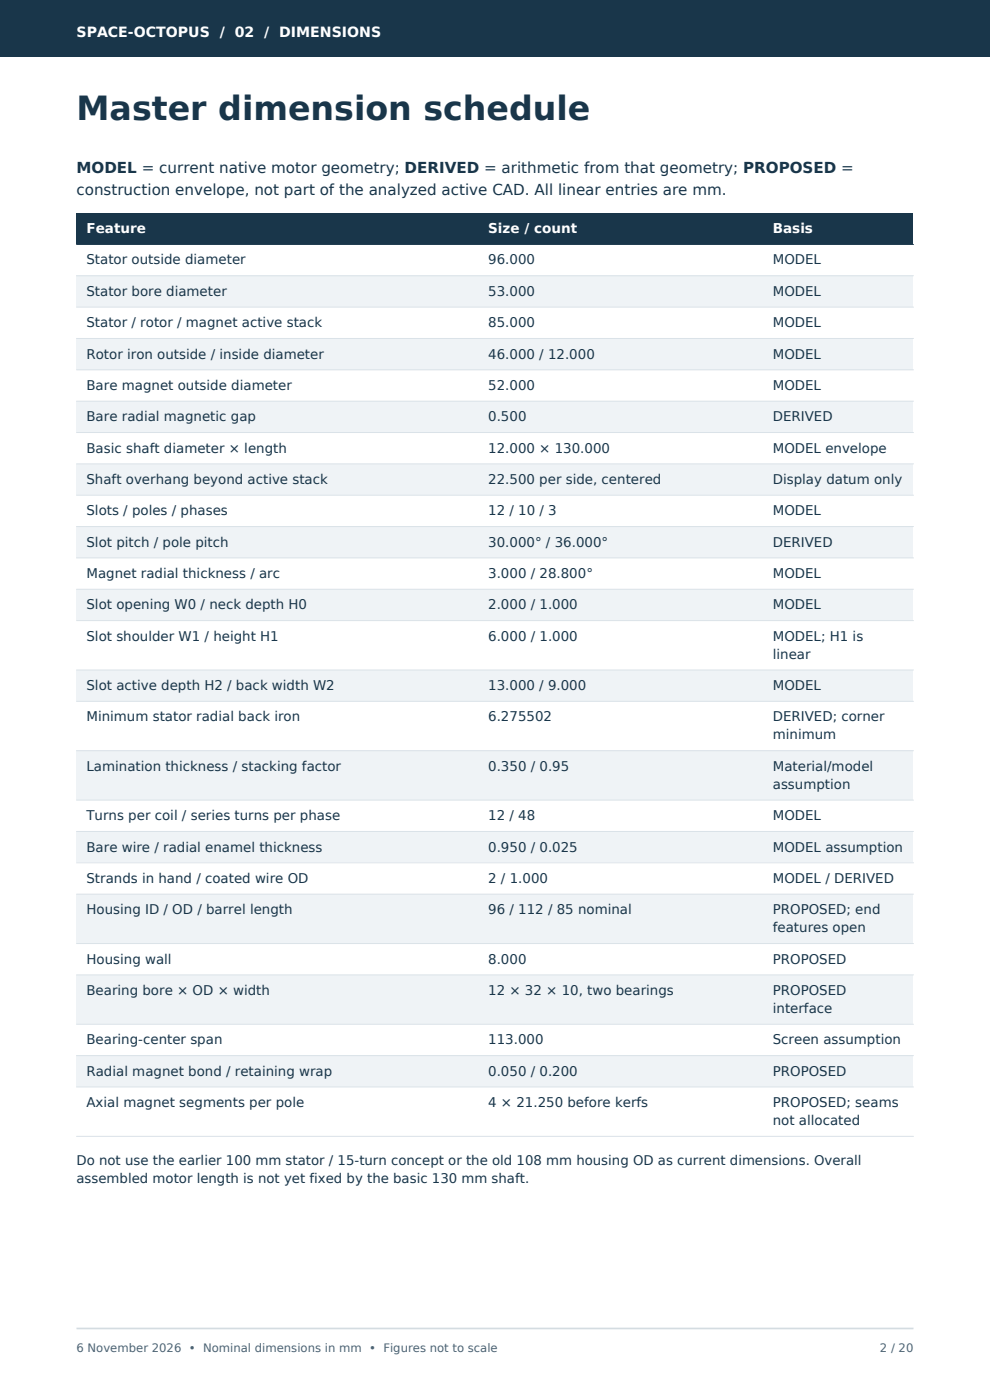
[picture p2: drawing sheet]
<svg xmlns="http://www.w3.org/2000/svg" width="210mm" height="297mm" viewBox="0 0 210 297" stroke-linecap="round" stroke-linejoin="round" font-family="sans-serif">
<defs><g id="words">
<text font-size="7.1" fill="#19364a" x="16.2" y="25.4">Master dimension schedule</text>
<g font-size="3.2" fill="#19364a">
<text x="16.2" y="36.7">MODEL = current native motor geometry; DERIVED = arithmetic from that geometry; PROPOSED =</text>
<text x="16.2" y="41.3">construction envelope, not part of the analyzed active CAD. All linear entries are mm.</text>
</g>
<text font-size="3" fill="#fff" x="16.2" y="7.8">SPACE-OCTOPUS / 02 / DIMENSIONS</text>
<g font-size="2.9" fill="#fff">
<text x="18.3" y="49.4">Feature</text>
<text x="103.6" y="49.4">Size / count</text>
<text x="163.9" y="49.4">Basis</text>
</g>
<g font-size="2.8" fill="#19364a">
<text x="18.3" y="56.1">Stator outside diameter</text>
<text x="103.6" y="56.1">96.000</text>
<text x="163.9" y="56.1">MODEL</text>
<text x="18.3" y="62.8">Stator bore diameter</text>
<text x="103.6" y="62.8">53.000</text>
<text x="163.9" y="62.8">MODEL</text>
<text x="18.3" y="69.4">Stator / rotor / magnet active stack</text>
<text x="103.6" y="69.4">85.000</text>
<text x="163.9" y="69.4">MODEL</text>
<text x="18.3" y="76.1">Rotor iron outside / inside diameter</text>
<text x="103.6" y="76.1">46.000 / 12.000</text>
<text x="163.9" y="76.1">MODEL</text>
<text x="18.3" y="82.7">Bare magnet outside diameter</text>
<text x="103.6" y="82.7">52.000</text>
<text x="163.9" y="82.7">MODEL</text>
<text x="18.3" y="89.4">Bare radial magnetic gap</text>
<text x="103.6" y="89.4">0.500</text>
<text x="163.9" y="89.4">DERIVED</text>
<text x="18.3" y="96">Basic shaft diameter × length</text>
<text x="103.6" y="96">12.000 × 130.000</text>
<text x="163.9" y="96">MODEL envelope</text>
<text x="18.3" y="102.7">Shaft overhang beyond active stack</text>
<text x="103.6" y="102.7">22.500 per side, centered</text>
<text x="163.9" y="102.7">Display datum only</text>
<text x="18.3" y="109.3">Slots / poles / phases</text>
<text x="103.6" y="109.3">12 / 10 / 3</text>
<text x="163.9" y="109.3">MODEL</text>
<text x="18.3" y="116">Slot pitch / pole pitch</text>
<text x="103.6" y="116">30.000° / 36.000°</text>
<text x="163.9" y="116">DERIVED</text>
<text x="18.3" y="122.6">Magnet radial thickness / arc</text>
<text x="103.6" y="122.6">3.000 / 28.800°</text>
<text x="163.9" y="122.6">MODEL</text>
<text x="18.3" y="129.3">Slot opening W0 / neck depth H0</text>
<text x="103.6" y="129.3">2.000 / 1.000</text>
<text x="163.9" y="129.3">MODEL</text>
<text x="18.3" y="135.9">Slot shoulder W1 / height H1</text>
<text x="103.6" y="135.9">6.000 / 1.000</text>
<text x="163.9" y="135.9">MODEL; H1 is</text>
<text x="163.9" y="139.7">linear</text>
<text x="18.3" y="146.4">Slot active depth H2 / back width W2</text>
<text x="103.6" y="146.4">13.000 / 9.000</text>
<text x="163.9" y="146.4">MODEL</text>
<text x="18.3" y="153">Minimum stator radial back iron</text>
<text x="103.6" y="153">6.275502</text>
<text x="163.9" y="153">DERIVED; corner</text>
<text x="163.9" y="156.9">minimum</text>
<text x="18.3" y="163.5">Lamination thickness / stacking factor</text>
<text x="103.6" y="163.5">0.350 / 0.95</text>
<text x="163.9" y="163.5">Material/model</text>
<text x="163.9" y="167.3">assumption</text>
<text x="18.3" y="174">Turns per coil / series turns per phase</text>
<text x="103.6" y="174">12 / 48</text>
<text x="163.9" y="174">MODEL</text>
<text x="18.3" y="180.6">Bare wire / radial enamel thickness</text>
<text x="103.6" y="180.6">0.950 / 0.025</text>
<text x="163.9" y="180.6">MODEL assumption</text>
<text x="18.3" y="187.3">Strands in hand / coated wire OD</text>
<text x="103.6" y="187.3">2 / 1.000</text>
<text x="163.9" y="187.3">MODEL / DERIVED</text>
<text x="18.3" y="193.9">Housing ID / OD / barrel length</text>
<text x="103.6" y="193.9">96 / 112 / 85 nominal</text>
<text x="163.9" y="193.9">PROPOSED; end</text>
<text x="163.9" y="197.8">features open</text>
<text x="18.3" y="204.4">Housing wall</text>
<text x="103.6" y="204.4">8.000</text>
<text x="163.9" y="204.4">PROPOSED</text>
<text x="18.3" y="211.1">Bearing bore × OD × width</text>
<text x="103.6" y="211.1">12 × 32 × 10, two bearings</text>
<text x="163.9" y="211.1">PROPOSED</text>
<text x="163.9" y="214.9">interface</text>
<text x="18.3" y="221.5">Bearing-center span</text>
<text x="103.6" y="221.5">113.000</text>
<text x="163.9" y="221.5">Screen assumption</text>
<text x="18.3" y="228.2">Radial magnet bond / retaining wrap</text>
<text x="103.6" y="228.2">0.050 / 0.200</text>
<text x="163.9" y="228.2">PROPOSED</text>
<text x="18.3" y="234.8">Axial magnet segments per pole</text>
<text x="103.6" y="234.8">4 × 21.250 before kerfs</text>
<text x="163.9" y="234.8">PROPOSED; seams</text>
<text x="163.9" y="238.7">not allocated</text>
<text x="16.2" y="247.1">Do not use the earlier 100 mm stator / 15-turn concept or the old 108 mm housing OD as current dimensions. Overall</text>
<text x="16.2" y="250.9">assembled motor length is not yet fixed by the basic 130 mm shaft.</text>
</g>
<g font-size="2.5" fill="#526171">
<text x="16.2" y="286.8">6 November 2026 • Nominal dimensions in mm • Figures not to scale</text>
<text x="186.7" y="286.8">2 / 20</text>
</g>
</g></defs>
<g fill="#19364a">
<path d="M0 0h210v12h-210z" fill-rule="evenodd"/>
<path d="M16.2 45.2h177.6v6.7h-177.6z" fill-rule="evenodd"/>
</g>
<path d="M16.2 51.9h177.6v6.6h-177.6z" fill-rule="evenodd" fill="#fff"/>
<path d="M16.2 58.5h177.6v6.7h-177.6z" fill-rule="evenodd" fill="#eff3f6"/>
<path d="M16.2 65.2h177.6v6.6h-177.6z" fill-rule="evenodd" fill="#fff"/>
<path d="M16.2 71.8h177.6v6.7h-177.6z" fill-rule="evenodd" fill="#eff3f6"/>
<path d="M16.2 78.5h177.6v6.6h-177.6z" fill-rule="evenodd" fill="#fff"/>
<path d="M16.2 85.1h177.6v6.7h-177.6z" fill-rule="evenodd" fill="#eff3f6"/>
<path d="M16.2 91.8h177.6v6.6h-177.6z" fill-rule="evenodd" fill="#fff"/>
<path d="M16.2 98.4h177.6v6.7h-177.6z" fill-rule="evenodd" fill="#eff3f6"/>
<path d="M16.2 105.1h177.6v6.6h-177.6z" fill-rule="evenodd" fill="#fff"/>
<path d="M16.2 111.7h177.6v6.7h-177.6z" fill-rule="evenodd" fill="#eff3f6"/>
<path d="M16.2 118.4h177.6v6.6h-177.6z" fill-rule="evenodd" fill="#fff"/>
<path d="M16.2 125h177.6v6.7h-177.6z" fill-rule="evenodd" fill="#eff3f6"/>
<path d="M16.2 131.7h177.6v10.4h-177.6z" fill-rule="evenodd" fill="#fff"/>
<path d="M16.2 142.1h177.6v6.7h-177.6z" fill-rule="evenodd" fill="#eff3f6"/>
<path d="M16.2 148.8h177.6v10.5h-177.6z" fill-rule="evenodd" fill="#fff"/>
<path d="M16.2 159.3h177.6v10.4h-177.6z" fill-rule="evenodd" fill="#eff3f6"/>
<path d="M16.2 169.7h177.6v6.7h-177.6z" fill-rule="evenodd" fill="#fff"/>
<path d="M16.2 176.4h177.6v6.6h-177.6z" fill-rule="evenodd" fill="#eff3f6"/>
<path d="M16.2 183h177.6v6.7h-177.6z" fill-rule="evenodd" fill="#fff"/>
<path d="M16.2 189.7h177.6v10.5h-177.6z" fill-rule="evenodd" fill="#eff3f6"/>
<path d="M16.2 200.2h177.6v6.6h-177.6z" fill-rule="evenodd" fill="#fff"/>
<path d="M16.2 206.8h177.6v10.5h-177.6z" fill-rule="evenodd" fill="#eff3f6"/>
<path d="M16.2 217.3h177.6v6.6h-177.6z" fill-rule="evenodd" fill="#fff"/>
<path d="M16.2 223.9h177.6v6.7h-177.6z" fill-rule="evenodd" fill="#eff3f6"/>
<path d="M16.2 230.6h177.6v10.5h-177.6z" fill-rule="evenodd" fill="#fff"/>
<path d="M16.2 51.9h177.6" fill="none" stroke="#19364a" stroke-width=".21"/>
<g fill="none" stroke="#dae2e8" stroke-width=".21">
<path d="M16.2 58.5h177.6M16.2 65.2h177.6M16.2 71.8h177.6M16.2 78.5h177.6M16.2 85.1h177.6M16.2 91.8h177.6M16.2 98.4h177.6M16.2 105.1h177.6M16.2 111.7h177.6M16.2 118.4h177.6M16.2 125h177.6M16.2 131.7h177.6"/>
<path d="M16.2 142.1h177.6M16.2 148.8h177.6M16.2 159.3h177.6M16.2 169.7h177.6M16.2 176.4h177.6M16.2 183h177.6M16.2 189.7h177.6M16.2 200.2h177.6M16.2 206.8h177.6M16.2 217.3h177.6M16.2 223.9h177.6M16.2 230.6h177.6"/>
<path d="M16.2 241.1h177.6"/>
</g>
<path d="M16.2 281.8h177.6" fill="none" stroke="#d1dbe2" stroke-width=".35"/>
<use href="#words"/>
</svg>
